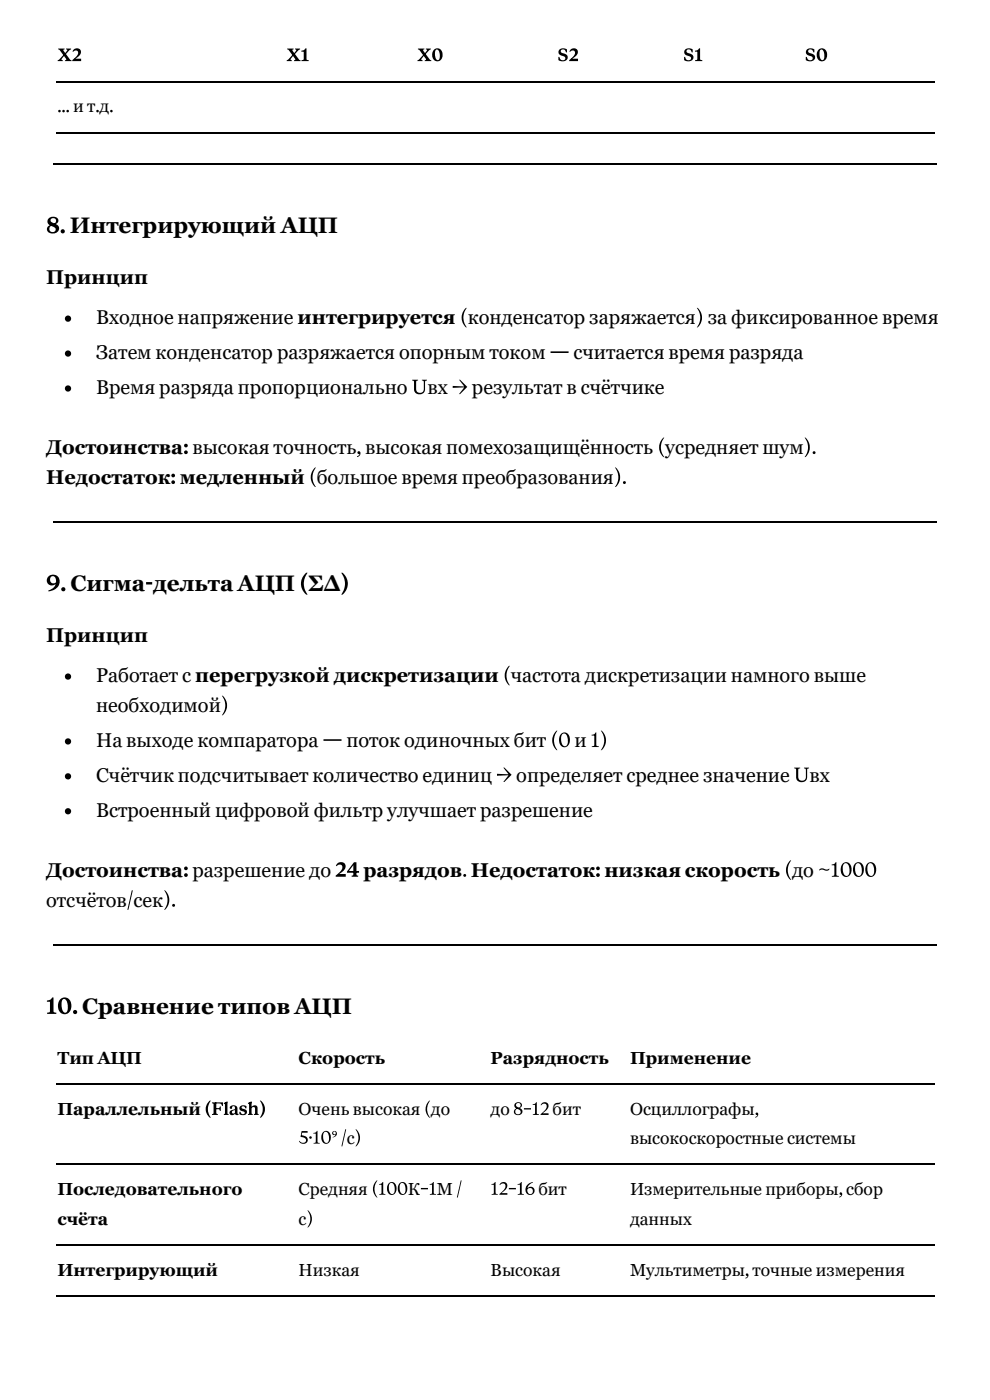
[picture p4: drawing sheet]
<svg xmlns="http://www.w3.org/2000/svg" width="210mm" height="297mm" viewBox="0 0 210 297" stroke-linecap="round" stroke-linejoin="round" font-family="sans-serif">
<defs><g id="words">
<g font-size="4.8">
<text x="9.8" y="49.5">8. Интегрирующий АЦП</text>
<text x="9.8" y="125.4">9. Сигма-дельта АЦП (ΣΔ)</text>
<text x="9.8" y="215.1">10. Сравнение типов АЦП</text>
</g>
<g font-size="4.2">
<text x="9.8" y="60.3">Принцип</text>
<text x="20.4" y="68.8">Входное напряжение интегрируется (конденсатор заряжается) за фиксированное время</text>
<text x="20.4" y="76.2">Затем конденсатор разряжается опорным током — считается время разряда</text>
<text x="20.4" y="83.6">Время разряда пропорционально Uвх → результат в счётчике</text>
<text x="9.8" y="96.3">Достоинства: высокая точность, высокая помехозащищённость (усредняет шум).</text>
<text x="9.8" y="102.7">Недостаток: медленный (большое время преобразования).</text>
<text x="9.8" y="136.3">Принцип</text>
<text x="20.4" y="144.7">Работает с перегрузкой дискретизации (частота дискретизации намного выше</text>
<text x="20.4" y="151.1">необходимой)</text>
<text x="20.4" y="158.5">На выходе компаратора — поток одиночных бит (0 и 1)</text>
<text x="20.4" y="165.9">Счётчик подсчитывает количество единиц → определяет среднее значение Uвх</text>
<text x="20.4" y="173.3">Встроенный цифровой фильтр улучшает разрешение</text>
<text x="9.8" y="186">Достоинства: разрешение до 24 разрядов. Недостаток: низкая скорость (до ~1000</text>
<text x="9.8" y="192.4">отсчётов/сек).</text>
</g>
<g font-size="3.7">
<text x="12.2" y="13">X2</text>
<text x="60.7" y="13">X1</text>
<text x="88.4" y="13">X0</text>
<text x="118.2" y="13">S2</text>
<text x="144.8" y="13">S1</text>
<text x="170.6" y="13">S0</text>
<text x="12.2" y="23.8">... и т.д.</text>
<text x="12.2" y="225.7">Тип АЦП</text>
<text x="63.3" y="225.7">Скорость</text>
<text x="104" y="225.7">Разрядность</text>
<text x="133.6" y="225.7">Применение</text>
<text x="12.2" y="236.5">Параллельный (Flash)</text>
<text x="63.3" y="236.5">Очень высокая (до</text>
<text x="104" y="236.5">до 8–12 бит</text>
<text x="133.6" y="236.5">Осциллографы,</text>
<text x="63.3" y="242.6">5·10⁹ /с)</text>
<text x="133.6" y="242.6">высокоскоростные системы</text>
<text x="12.2" y="253.5">Последовательного</text>
<text x="63.3" y="253.5">Средняя (100К–1М /</text>
<text x="104" y="253.5">12–16 бит</text>
<text x="133.6" y="253.5">Измерительные приборы, сбор</text>
<text x="12.2" y="259.8">счёта</text>
<text x="63.3" y="259.8">с)</text>
<text x="133.6" y="259.8">данных</text>
<text x="12.2" y="270.7">Интегрирующий</text>
<text x="63.3" y="270.7">Низкая</text>
<text x="104" y="270.7">Высокая</text>
<text x="133.6" y="270.7">Мультиметры, точные измерения</text>
</g>
</g></defs>
<path d="M11.9 17.3h186.3M11.4 34.8h187.3M11.9 28.2h186.3M11.4 110.7h187.3M11.4 200.4h187.3M11.9 230.1h186.3M11.9 247h186.3M11.9 264.2h186.3M11.9 275h186.3" fill="none" stroke="#000" stroke-width=".26"/>
<g fill="#000">
<circle cx="14.4" cy="67.6" r=".66"/>
<circle cx="14.4" cy="75" r=".66"/>
<circle cx="14.4" cy="82.4" r=".66"/>
<circle cx="14.4" cy="143.5" r=".66"/>
<circle cx="14.4" cy="157.3" r=".66"/>
<circle cx="14.4" cy="172.1" r=".66"/>
<circle cx="14.4" cy="164.7" r=".66"/>
</g>
<use href="#words"/>
</svg>
